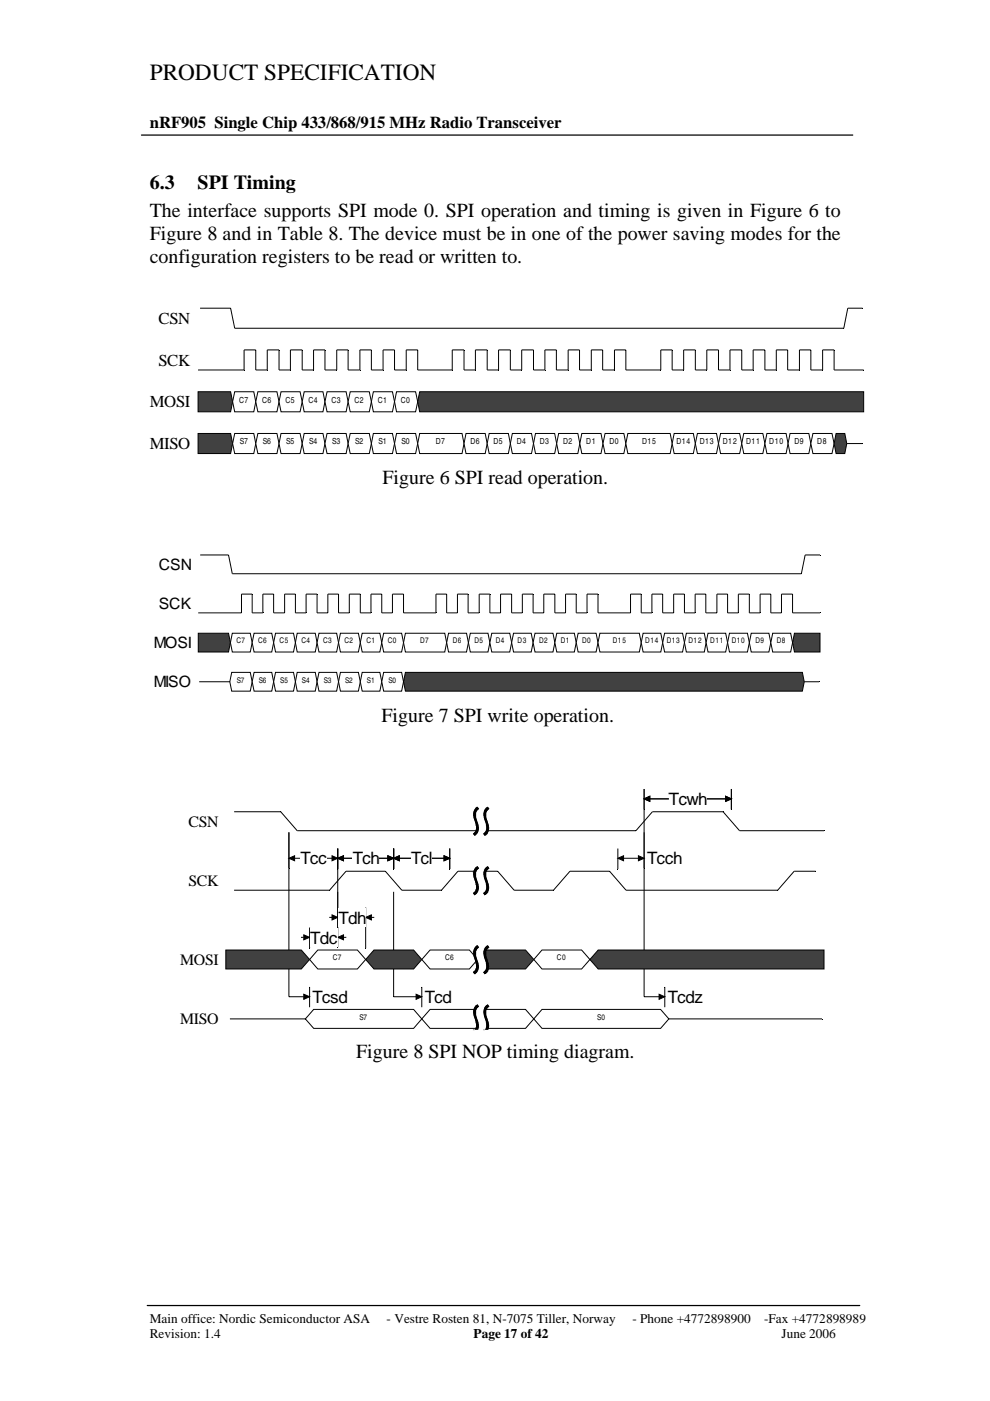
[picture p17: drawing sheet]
<svg xmlns="http://www.w3.org/2000/svg" width="210mm" height="297mm" viewBox="0 0 210 297" stroke-linecap="round" stroke-linejoin="round" font-family="sans-serif">
<defs><g id="words">
<text font-size="4.9" x="31.7" y="17">PRODUCT SPECIFICATION</text>
<g font-size="4.2">
<text x="31.7" y="40.1">6.3</text>
<text x="41.9" y="40.1">SPI Timing</text>
<text x="31.7" y="46">The interface supports SPI mode 0. SPI operation and timing is given in Figure 6 to</text>
<text x="31.7" y="50.9">Figure 8 and in Table 8. The device must be in one of the power saving modes for the</text>
<text x="31.7" y="55.8">configuration registers to be read or written to.</text>
<text x="81.1" y="102.7">Figure 6 SPI read operation.</text>
<text x="80.9" y="153">Figure 7 SPI write operation.</text>
<text x="75.5" y="224.4">Figure 8 SPI NOP timing diagram.</text>
</g>
<g font-size="3.6">
<text x="141.8" y="170.7">Tcwh</text>
<text x="63.7" y="183.3">Tcc</text>
<text x="74.8" y="183.3">Tch</text>
<text x="87.2" y="183.3">Tcl</text>
<text x="137.2" y="183.3">Tcch</text>
<text x="71.8" y="195.8">Tdh</text>
<text x="65.8" y="200">Tdc</text>
<text x="66.3" y="212.6">Tcsd</text>
<text x="90" y="212.6">Tcd</text>
<text x="141.6" y="212.6">Tcdz</text>
</g>
<g font-size="3.5">
<text x="31.7" y="27.1">nRF905 Single Chip 433/868/915 MHz Radio Transceiver</text>
<text x="33.6" y="68.7">CSN</text>
<text x="33.6" y="77.5">SCK</text>
<text x="31.7" y="86.4">MOSI</text>
<text x="31.7" y="95.2">MISO</text>
</g>
<g font-size="3.4">
<text x="39.9" y="175.2">CSN</text>
<text x="39.9" y="187.9">SCK</text>
<text x="38.2" y="204.6">MOSI</text>
<text x="38.2" y="217.1">MISO</text>
</g>
<g font-size="3.3">
<text x="33.7" y="120.8">CSN</text>
<text x="33.7" y="129.1">SCK</text>
<text x="32.6" y="137.4">MOSI</text>
<text x="32.6" y="145.6">MISO</text>
</g>
<g font-size="2.8">
<text x="31.7" y="280.5">Main office: Nordic Semiconductor ASA</text>
<text x="82" y="280.5">- Vestre Rosten 81, N-7075 Tiller, Norway</text>
<text x="134.1" y="280.5">- Phone +4772898900</text>
<text x="162" y="280.5">-Fax +4772898989</text>
<text x="31.8" y="283.8">Revision: 1.4</text>
<text x="100.4" y="283.8">Page 17 of 42</text>
<text x="165.7" y="283.8">June 2006</text>
</g>
<g font-size="1.8">
<text x="50.7" y="85.4">C7</text>
<text x="55.6" y="85.4">C6</text>
<text x="60.5" y="85.4">C5</text>
<text x="65.4" y="85.4">C4</text>
<text x="70.3" y="85.4">C3</text>
<text x="75.2" y="85.4">C2</text>
<text x="80.1" y="85.4">C1</text>
<text x="85" y="85.4">C0</text>
<text x="50.8" y="94.2">S7</text>
<text x="55.8" y="94.2">S6</text>
<text x="60.7" y="94.2">S5</text>
<text x="65.6" y="94.2">S4</text>
<text x="70.4" y="94.2">S3</text>
<text x="75.3" y="94.2">S2</text>
<text x="80.2" y="94.2">S1</text>
<text x="85.2" y="94.2">S0</text>
<text x="92.4" y="94.2">D7</text>
<text x="99.7" y="94.2">D6</text>
<text x="104.6" y="94.2">D5</text>
<text x="109.6" y="94.2">D4</text>
<text x="114.5" y="94.2">D3</text>
<text x="119.4" y="94.2">D2</text>
<text x="124.3" y="94.2">D1</text>
<text x="129.2" y="94.2">D0</text>
<text x="136.1" y="94.2">D15</text>
<text x="143.5" y="94.2">D14</text>
<text x="148.4" y="94.2">D13</text>
<text x="153.3" y="94.2">D12</text>
<text x="158.2" y="94.2">D11</text>
<text x="163.1" y="94.2">D10</text>
<text x="168.4" y="94.2">D9</text>
<text x="173.3" y="94.2">D8</text>
</g>
<g font-size="1.7">
<text x="50.1" y="136.4">C7</text>
<text x="54.7" y="136.4">C6</text>
<text x="59.3" y="136.4">C5</text>
<text x="63.9" y="136.4">C4</text>
<text x="68.5" y="136.4">C3</text>
<text x="73.1" y="136.4">C2</text>
<text x="77.7" y="136.4">C1</text>
<text x="82.2" y="136.4">C0</text>
<text x="89.1" y="136.4">D7</text>
<text x="96" y="136.4">D6</text>
<text x="100.6" y="136.4">D5</text>
<text x="105.2" y="136.4">D4</text>
<text x="109.7" y="136.4">D3</text>
<text x="114.3" y="136.4">D2</text>
<text x="118.9" y="136.4">D1</text>
<text x="123.5" y="136.4">D0</text>
<text x="129.9" y="136.4">D15</text>
<text x="136.8" y="136.4">D14</text>
<text x="141.4" y="136.4">D13</text>
<text x="146" y="136.4">D12</text>
<text x="150.6" y="136.4">D11</text>
<text x="155.2" y="136.4">D10</text>
<text x="160.2" y="136.4">D9</text>
<text x="164.7" y="136.4">D8</text>
<text x="50.2" y="144.7">S7</text>
<text x="54.9" y="144.7">S6</text>
<text x="59.4" y="144.7">S5</text>
<text x="64" y="144.7">S4</text>
<text x="68.6" y="144.7">S3</text>
<text x="73.2" y="144.7">S2</text>
<text x="77.8" y="144.7">S1</text>
<text x="82.4" y="144.7">S0</text>
<text x="70.5" y="203.6">C7</text>
<text x="94.4" y="203.6">C6</text>
<text x="118.1" y="203.6">C0</text>
<text x="76.2" y="216.2">S7</text>
<text x="126.6" y="216.2">S0</text>
</g>
</g></defs>
<path d="M30 28.6h150.8M31.2 276.8h151.1" fill="none" stroke="#000" stroke-width=".26"/>
<path d="M42 78.4h9.8v-4.2h2.4v4.2h2.5v-4.2h2.5v4.2h2.4v-4.2h2.5v4.2h2.4v-4.2h2.4v4.2h2.5v-4.2h2.4v4.2h2.5v-4.2h2.4v4.2h2.5v-4.2h2.5v4.2h2.4v-4.2h2.5v4.2h7.3v-4.2h2.5v4.2h2.4v-4.2h2.5v4.2h2.4v-4.2h2.5v4.2h2.4v-4.2h2.5v4.2h2.4v-4.2h2.5v4.2h2.5v-4.2h2.4v4.2h2.5v-4.2h2.4v4.2h2.5v-4.2h2.4v4.2h7.4v-4.2h2.4v4.2h2.4v-4.2h2.5v4.2h2.5v-4.2h2.4v4.2h2.5v-4.2h2.5v4.2h2.4v-4.2h2.5v4.2h2.4v-4.2h2.4v4.2h2.5v-4.2h2.4v4.2h2.5v-4.2h2.4v4.2h6.3M42.4 65.3h6.5l.9 4.3h129.1l.8-4.3h3.2" fill="none" stroke="#000" stroke-width=".21"/>
<path d="M42 83.1h6.9l.4 2.1-.4 2.1h-6.9z" fill-rule="evenodd" fill="#414141"/>
<path d="M42 83.1h6.9l.4 2.1-.4 2.1h-6.9z" fill="none" stroke="#000" stroke-width=".21"/>
<path d="M49.8 83.1h4l.4 2.1-.4 2.1h-4l-.5-2.1z" fill-rule="evenodd" fill="#fff"/>
<path d="M49.8 83.1h4l.4 2.1-.4 2.1h-4l-.5-2.1z" fill="none" stroke="#000" stroke-width=".21"/>
<path d="M54.7 83.1h4l.5 2.1-.5 2.1h-4l-.5-2.1z" fill-rule="evenodd" fill="#fff"/>
<path d="M54.7 83.1h4l.5 2.1-.5 2.1h-4l-.5-2.1z" fill="none" stroke="#000" stroke-width=".21"/>
<path d="M59.6 83.1h4l.5 2.1-.5 2.1h-4l-.4-2.1z" fill-rule="evenodd" fill="#fff"/>
<path d="M59.6 83.1h4l.5 2.1-.5 2.1h-4l-.4-2.1z" fill="none" stroke="#000" stroke-width=".21"/>
<path d="M64.5 83.1h4l.4 2.1-.4 2.1h-4l-.4-2.1z" fill-rule="evenodd" fill="#fff"/>
<path d="M64.5 83.1h4l.4 2.1-.4 2.1h-4l-.4-2.1z" fill="none" stroke="#000" stroke-width=".21"/>
<path d="M69.3 83.1h4.1l.4 2.1-.4 2.1h-4.1l-.4-2.1z" fill-rule="evenodd" fill="#fff"/>
<path d="M69.3 83.1h4.1l.4 2.1-.4 2.1h-4.1l-.4-2.1z" fill="none" stroke="#000" stroke-width=".21"/>
<path d="M74.3 83.1h4l.4 2.1-.4 2.1h-4l-.5-2.1z" fill-rule="evenodd" fill="#fff"/>
<path d="M74.3 83.1h4l.4 2.1-.4 2.1h-4l-.5-2.1z" fill="none" stroke="#000" stroke-width=".21"/>
<path d="M79.2 83.1h4l.5 2.1-.5 2.1h-4l-.5-2.1z" fill-rule="evenodd" fill="#fff"/>
<path d="M79.2 83.1h4l.5 2.1-.5 2.1h-4l-.5-2.1z" fill="none" stroke="#000" stroke-width=".21"/>
<path d="M84.1 83.1h4l.5 2.1-.5 2.1h-4l-.4-2.1z" fill-rule="evenodd" fill="#fff"/>
<path d="M84.1 83.1h4l.5 2.1-.5 2.1h-4l-.4-2.1z" fill="none" stroke="#000" stroke-width=".21"/>
<path d="M89 83.1h94.1v4.2h-94.1l-.4-2.1z" fill-rule="evenodd" fill="#414141"/>
<path d="M89 83.1h94.1v4.2h-94.1l-.4-2.1z" fill="none" stroke="#000" stroke-width=".21"/>
<path d="M42 91.9h6.9l.4 2.1-.4 2.2h-6.9z" fill-rule="evenodd" fill="#414141"/>
<path d="M42 91.9h6.9l.4 2.1-.4 2.2h-6.9z" fill="none" stroke="#000" stroke-width=".21"/>
<path d="M49.8 91.9h4l.4 2.1-.4 2.2h-4l-.5-2.2z" fill-rule="evenodd" fill="#fff"/>
<path d="M49.8 91.9h4l.4 2.1-.4 2.2h-4l-.5-2.2z" fill="none" stroke="#000" stroke-width=".21"/>
<path d="M54.7 91.9h4l.5 2.1-.5 2.2h-4l-.5-2.2z" fill-rule="evenodd" fill="#fff"/>
<path d="M54.7 91.9h4l.5 2.1-.5 2.2h-4l-.5-2.2z" fill="none" stroke="#000" stroke-width=".21"/>
<path d="M59.6 91.9h4l.5 2.1-.5 2.2h-4l-.4-2.2z" fill-rule="evenodd" fill="#fff"/>
<path d="M59.6 91.9h4l.5 2.1-.5 2.2h-4l-.4-2.2z" fill="none" stroke="#000" stroke-width=".21"/>
<path d="M64.5 91.9h4l.4 2.1-.4 2.2h-4l-.4-2.2z" fill-rule="evenodd" fill="#fff"/>
<path d="M64.5 91.9h4l.4 2.1-.4 2.2h-4l-.4-2.2z" fill="none" stroke="#000" stroke-width=".21"/>
<path d="M69.3 91.9h4.1l.4 2.1-.4 2.2h-4.1l-.4-2.2z" fill-rule="evenodd" fill="#fff"/>
<path d="M69.3 91.9h4.1l.4 2.1-.4 2.2h-4.1l-.4-2.2z" fill="none" stroke="#000" stroke-width=".21"/>
<path d="M74.3 91.9h4l.4 2.1-.4 2.2h-4l-.5-2.2z" fill-rule="evenodd" fill="#fff"/>
<path d="M74.3 91.9h4l.4 2.1-.4 2.2h-4l-.5-2.2z" fill="none" stroke="#000" stroke-width=".21"/>
<path d="M79.2 91.9h4l.5 2.1-.5 2.2h-4l-.5-2.2z" fill-rule="evenodd" fill="#fff"/>
<path d="M79.2 91.9h4l.5 2.1-.5 2.2h-4l-.5-2.2z" fill="none" stroke="#000" stroke-width=".21"/>
<path d="M84.1 91.9h4l.5 2.1-.5 2.2h-4l-.4-2.2z" fill-rule="evenodd" fill="#fff"/>
<path d="M84.1 91.9h4l.5 2.1-.5 2.2h-4l-.4-2.2z" fill="none" stroke="#000" stroke-width=".21"/>
<path d="M89 91.9h9l.4 2.1-.4 2.2h-9l-.4-2.2z" fill-rule="evenodd" fill="#fff"/>
<path d="M89 91.9h9l.4 2.1-.4 2.2h-9l-.4-2.2z" fill="none" stroke="#000" stroke-width=".21"/>
<path d="M98.8 91.9h4.1l.4 2.1-.4 2.2h-4.1l-.4-2.2z" fill-rule="evenodd" fill="#fff"/>
<path d="M98.8 91.9h4.1l.4 2.1-.4 2.2h-4.1l-.4-2.2z" fill="none" stroke="#000" stroke-width=".21"/>
<path d="M103.7 91.9h4.1l.4 2.1-.4 2.2h-4.1l-.4-2.2z" fill-rule="evenodd" fill="#fff"/>
<path d="M103.7 91.9h4.1l.4 2.1-.4 2.2h-4.1l-.4-2.2z" fill="none" stroke="#000" stroke-width=".21"/>
<path d="M108.6 91.9h4.1l.4 2.1-.4 2.2h-4.1l-.4-2.2z" fill-rule="evenodd" fill="#fff"/>
<path d="M108.6 91.9h4.1l.4 2.1-.4 2.2h-4.1l-.4-2.2z" fill="none" stroke="#000" stroke-width=".21"/>
<path d="M113.5 91.9h4.1l.4 2.1-.4 2.2h-4.1l-.4-2.2z" fill-rule="evenodd" fill="#fff"/>
<path d="M113.5 91.9h4.1l.4 2.1-.4 2.2h-4.1l-.4-2.2z" fill="none" stroke="#000" stroke-width=".21"/>
<path d="M118.4 91.9h4.1l.4 2.1-.4 2.2h-4.1l-.4-2.2z" fill-rule="evenodd" fill="#fff"/>
<path d="M118.4 91.9h4.1l.4 2.1-.4 2.2h-4.1l-.4-2.2z" fill="none" stroke="#000" stroke-width=".21"/>
<path d="M123.4 91.9h4l.4 2.1-.4 2.2h-4l-.5-2.2z" fill-rule="evenodd" fill="#fff"/>
<path d="M123.4 91.9h4l.4 2.1-.4 2.2h-4l-.5-2.2z" fill="none" stroke="#000" stroke-width=".21"/>
<path d="M128.3 91.9h4l.4 2.1-.4 2.2h-4l-.5-2.2z" fill-rule="evenodd" fill="#fff"/>
<path d="M128.3 91.9h4l.4 2.1-.4 2.2h-4l-.5-2.2z" fill="none" stroke="#000" stroke-width=".21"/>
<path d="M133.1 91.9h9l.4 2.1-.4 2.2h-9l-.4-2.2z" fill-rule="evenodd" fill="#fff"/>
<path d="M133.1 91.9h9l.4 2.1-.4 2.2h-9l-.4-2.2z" fill="none" stroke="#000" stroke-width=".21"/>
<path d="M142.9 91.9h4.1l.4 2.1-.4 2.2h-4.1l-.4-2.2z" fill-rule="evenodd" fill="#fff"/>
<path d="M142.9 91.9h4.1l.4 2.1-.4 2.2h-4.1l-.4-2.2z" fill="none" stroke="#000" stroke-width=".21"/>
<path d="M147.9 91.9h4l.4 2.1-.4 2.2h-4l-.5-2.2z" fill-rule="evenodd" fill="#fff"/>
<path d="M147.9 91.9h4l.4 2.1-.4 2.2h-4l-.5-2.2z" fill="none" stroke="#000" stroke-width=".21"/>
<path d="M152.8 91.9h4l.5 2.1-.5 2.2h-4l-.5-2.2z" fill-rule="evenodd" fill="#fff"/>
<path d="M152.8 91.9h4l.5 2.1-.5 2.2h-4l-.5-2.2z" fill="none" stroke="#000" stroke-width=".21"/>
<path d="M157.7 91.9h4l.5 2.1-.5 2.2h-4l-.4-2.2z" fill-rule="evenodd" fill="#fff"/>
<path d="M157.7 91.9h4l.5 2.1-.5 2.2h-4l-.4-2.2z" fill="none" stroke="#000" stroke-width=".21"/>
<path d="M162.6 91.9h4.1l.4 2.1-.4 2.2h-4.1l-.4-2.2z" fill-rule="evenodd" fill="#fff"/>
<path d="M162.6 91.9h4.1l.4 2.1-.4 2.2h-4.1l-.4-2.2z" fill="none" stroke="#000" stroke-width=".21"/>
<path d="M167.5 91.9h4l.4 2.1-.4 2.2h-4l-.4-2.2z" fill-rule="evenodd" fill="#fff"/>
<path d="M167.5 91.9h4l.4 2.1-.4 2.2h-4l-.4-2.2z" fill="none" stroke="#000" stroke-width=".21"/>
<path d="M172.4 91.9h4l.4 2.1-.4 2.2h-4l-.5-2.2z" fill-rule="evenodd" fill="#fff"/>
<path d="M172.4 91.9h4l.4 2.1-.4 2.2h-4l-.5-2.2z" fill="none" stroke="#000" stroke-width=".21"/>
<path d="M177.3 91.9h1.8l.4 2.1-.4 2.2h-1.8l-.5-2.2z" fill-rule="evenodd" fill="#414141"/>
<path d="M177.3 91.9h1.8l.4 2.1-.4 2.2h-1.8l-.5-2.2zM179.5 94h3.4" fill="none" stroke="#000" stroke-width=".21"/>
<g fill="#fff">
<path d="M33.6 65.5h6.8v4h-6.8z"/>
<path d="M33.6 74.4h6.8v3.9h-6.8z"/>
<path d="M31.7 83.2h8.7v4h-8.7z"/>
<path d="M31.7 92.1h8.7v4h-8.7z"/>
</g>
<path d="M42.4 117.7h6.1l.8 3.9h120.6l.8-3.9h3.2M42 129.9h9.2v-3.9h2.3v3.9h2.2v-3.9h2.3v3.9h2.3v-3.9h2.3v3.9h2.3v-3.9h2.3v3.9h2.3v-3.9h2.3v3.9h2.3v-3.9h2.3v3.9h2.3v-3.9h2.2v3.9h2.3v-3.9h2.4v3.9h6.8v-3.9h2.3v3.9h2.3v-3.9h2.3v3.9h2.3v-3.9h2.3v3.9h2.2v-3.9h2.4v3.9h2.2v-3.9h2.3v3.9h2.3v-3.9h2.3v3.9h2.3v-3.9h2.3v3.9h2.3v-3.9h2.3v3.9h6.9v-3.9h2.3v3.9h2.2v-3.9h2.3v3.9h2.3v-3.9h2.3v3.9h2.3v-3.9h2.2v3.9h2.4v-3.9h2.3v3.9h2.2v-3.9h2.4v3.9h2.3v-3.9h2.2v3.9h2.3v-3.9h2.3v3.9h5.9" fill="none" stroke="#000" stroke-width=".21"/>
<path d="M42 134.3h6.5l.4 1.9-.4 2h-6.5z" fill-rule="evenodd" fill="#414141"/>
<path d="M42 134.3h6.5l.4 1.9-.4 2h-6.5z" fill="none" stroke="#000" stroke-width=".21"/>
<path d="M49.3 134.3h3.8l.4 1.9-.4 2h-3.8l-.4-2z" fill-rule="evenodd" fill="#fff"/>
<path d="M49.3 134.3h3.8l.4 1.9-.4 2h-3.8l-.4-2z" fill="none" stroke="#000" stroke-width=".21"/>
<path d="M53.9 134.3h3.7l.4 1.9-.4 2h-3.7l-.4-2z" fill-rule="evenodd" fill="#fff"/>
<path d="M53.9 134.3h3.7l.4 1.9-.4 2h-3.7l-.4-2z" fill="none" stroke="#000" stroke-width=".21"/>
<path d="M58.4 134.3h3.8l.4 1.9-.4 2h-3.8l-.4-2z" fill-rule="evenodd" fill="#fff"/>
<path d="M58.4 134.3h3.8l.4 1.9-.4 2h-3.8l-.4-2z" fill="none" stroke="#000" stroke-width=".21"/>
<path d="M63 134.3h3.8l.4 1.9-.4 2h-3.8l-.4-2z" fill-rule="evenodd" fill="#fff"/>
<path d="M63 134.3h3.8l.4 1.9-.4 2h-3.8l-.4-2z" fill="none" stroke="#000" stroke-width=".21"/>
<path d="M67.6 134.3h3.8l.4 1.9-.4 2h-3.8l-.4-2z" fill-rule="evenodd" fill="#fff"/>
<path d="M67.6 134.3h3.8l.4 1.9-.4 2h-3.8l-.4-2z" fill="none" stroke="#000" stroke-width=".21"/>
<path d="M72.2 134.3h3.8l.4 1.9-.4 2h-3.8l-.4-2z" fill-rule="evenodd" fill="#fff"/>
<path d="M72.2 134.3h3.8l.4 1.9-.4 2h-3.8l-.4-2z" fill="none" stroke="#000" stroke-width=".21"/>
<path d="M76.8 134.3h3.7l.4 1.9-.4 2h-3.7l-.4-2z" fill-rule="evenodd" fill="#fff"/>
<path d="M76.8 134.3h3.7l.4 1.9-.4 2h-3.7l-.4-2z" fill="none" stroke="#000" stroke-width=".21"/>
<path d="M81.3 134.3h3.9l.4 1.9-.4 2h-3.9l-.4-2z" fill-rule="evenodd" fill="#fff"/>
<path d="M81.3 134.3h3.9l.4 1.9-.4 2h-3.9l-.4-2z" fill="none" stroke="#000" stroke-width=".21"/>
<path d="M86 134.3h8.3l.4 1.9-.4 2h-8.3l-.4-2z" fill-rule="evenodd" fill="#fff"/>
<path d="M86 134.3h8.3l.4 1.9-.4 2h-8.3l-.4-2z" fill="none" stroke="#000" stroke-width=".21"/>
<path d="M95.1 134.3h3.8l.4 1.9-.4 2h-3.8l-.4-2z" fill-rule="evenodd" fill="#fff"/>
<path d="M95.1 134.3h3.8l.4 1.9-.4 2h-3.8l-.4-2z" fill="none" stroke="#000" stroke-width=".21"/>
<path d="M99.7 134.3h3.8l.4 1.9-.4 2h-3.8l-.4-2z" fill-rule="evenodd" fill="#fff"/>
<path d="M99.7 134.3h3.8l.4 1.9-.4 2h-3.8l-.4-2z" fill="none" stroke="#000" stroke-width=".21"/>
<path d="M104.3 134.3h3.8l.4 1.9-.4 2h-3.8l-.4-2z" fill-rule="evenodd" fill="#fff"/>
<path d="M104.3 134.3h3.8l.4 1.9-.4 2h-3.8l-.4-2z" fill="none" stroke="#000" stroke-width=".21"/>
<path d="M108.9 134.3h3.7l.4 1.9-.4 2h-3.7l-.4-2z" fill-rule="evenodd" fill="#fff"/>
<path d="M108.9 134.3h3.7l.4 1.9-.4 2h-3.7l-.4-2z" fill="none" stroke="#000" stroke-width=".21"/>
<path d="M113.4 134.3h3.8l.4 1.9-.4 2h-3.8l-.4-2z" fill-rule="evenodd" fill="#fff"/>
<path d="M113.4 134.3h3.8l.4 1.9-.4 2h-3.8l-.4-2z" fill="none" stroke="#000" stroke-width=".21"/>
<path d="M118 134.3h3.8l.4 1.9-.4 2h-3.8l-.4-2z" fill-rule="evenodd" fill="#fff"/>
<path d="M118 134.3h3.8l.4 1.9-.4 2h-3.8l-.4-2z" fill="none" stroke="#000" stroke-width=".21"/>
<path d="M122.6 134.3h3.8l.4 1.9-.4 2h-3.8l-.4-2z" fill-rule="evenodd" fill="#fff"/>
<path d="M122.6 134.3h3.8l.4 1.9-.4 2h-3.8l-.4-2z" fill="none" stroke="#000" stroke-width=".21"/>
<path d="M127.2 134.3h8.4l.4 1.9-.4 2h-8.4l-.4-2z" fill-rule="evenodd" fill="#fff"/>
<path d="M127.2 134.3h8.4l.4 1.9-.4 2h-8.4l-.4-2z" fill="none" stroke="#000" stroke-width=".21"/>
<path d="M136.4 134.3h3.7l.4 1.9-.4 2h-3.7l-.4-2z" fill-rule="evenodd" fill="#fff"/>
<path d="M136.4 134.3h3.7l.4 1.9-.4 2h-3.7l-.4-2z" fill="none" stroke="#000" stroke-width=".21"/>
<path d="M140.9 134.3h3.8l.4 1.9-.4 2h-3.8l-.4-2z" fill-rule="evenodd" fill="#fff"/>
<path d="M140.9 134.3h3.8l.4 1.9-.4 2h-3.8l-.4-2z" fill="none" stroke="#000" stroke-width=".21"/>
<path d="M145.5 134.3h3.8l.4 1.9-.4 2h-3.8l-.4-2z" fill-rule="evenodd" fill="#fff"/>
<path d="M145.5 134.3h3.8l.4 1.9-.4 2h-3.8l-.4-2z" fill="none" stroke="#000" stroke-width=".21"/>
<path d="M150.1 134.3h3.8l.4 1.9-.4 2h-3.8l-.4-2z" fill-rule="evenodd" fill="#fff"/>
<path d="M150.1 134.3h3.8l.4 1.9-.4 2h-3.8l-.4-2z" fill="none" stroke="#000" stroke-width=".21"/>
<path d="M154.7 134.3h3.8l.4 1.9-.4 2h-3.8l-.4-2z" fill-rule="evenodd" fill="#fff"/>
<path d="M154.7 134.3h3.8l.4 1.9-.4 2h-3.8l-.4-2z" fill="none" stroke="#000" stroke-width=".21"/>
<path d="M159.3 134.3h3.7l.4 1.9-.4 2h-3.7l-.4-2z" fill-rule="evenodd" fill="#fff"/>
<path d="M159.3 134.3h3.7l.4 1.9-.4 2h-3.7l-.4-2z" fill="none" stroke="#000" stroke-width=".21"/>
<path d="M163.8 134.3h3.8l.4 1.9-.4 2h-3.8l-.4-2z" fill-rule="evenodd" fill="#fff"/>
<path d="M163.8 134.3h3.8l.4 1.9-.4 2h-3.8l-.4-2z" fill="none" stroke="#000" stroke-width=".21"/>
<path d="M168.4 134.3h5.5v3.9h-5.5l-.4-2z" fill-rule="evenodd" fill="#414141"/>
<path d="M168.4 134.3h5.5v3.9h-5.5l-.4-2zM42.2 144.5h6.5" fill="none" stroke="#000" stroke-width=".21"/>
<path d="M49.1 142.6h4l.4 1.9-.4 2h-4l-.4-2z" fill-rule="evenodd" fill="#fff"/>
<path d="M49.1 142.6h4l.4 1.9-.4 2h-4l-.4-2z" fill="none" stroke="#000" stroke-width=".21"/>
<path d="M53.9 142.6h3.7l.4 1.9-.4 2h-3.7l-.4-2z" fill-rule="evenodd" fill="#fff"/>
<path d="M53.9 142.6h3.7l.4 1.9-.4 2h-3.7l-.4-2z" fill="none" stroke="#000" stroke-width=".21"/>
<path d="M58.4 142.6h3.8l.4 1.9-.4 2h-3.8l-.4-2z" fill-rule="evenodd" fill="#fff"/>
<path d="M58.4 142.6h3.8l.4 1.9-.4 2h-3.8l-.4-2z" fill="none" stroke="#000" stroke-width=".21"/>
<path d="M63 142.6h3.8l.4 1.9-.4 2h-3.8l-.4-2z" fill-rule="evenodd" fill="#fff"/>
<path d="M63 142.6h3.8l.4 1.9-.4 2h-3.8l-.4-2z" fill="none" stroke="#000" stroke-width=".21"/>
<path d="M67.6 142.6h3.8l.4 1.9-.4 2h-3.8l-.4-2z" fill-rule="evenodd" fill="#fff"/>
<path d="M67.6 142.6h3.8l.4 1.9-.4 2h-3.8l-.4-2z" fill="none" stroke="#000" stroke-width=".21"/>
<path d="M72.2 142.6h3.8l.4 1.9-.4 2h-3.8l-.4-2z" fill-rule="evenodd" fill="#fff"/>
<path d="M72.2 142.6h3.8l.4 1.9-.4 2h-3.8l-.4-2z" fill="none" stroke="#000" stroke-width=".21"/>
<path d="M76.8 142.6h3.7l.4 1.9-.4 2h-3.7l-.4-2z" fill-rule="evenodd" fill="#fff"/>
<path d="M76.8 142.6h3.7l.4 1.9-.4 2h-3.7l-.4-2z" fill="none" stroke="#000" stroke-width=".21"/>
<path d="M81.3 142.6h3.9l.4 1.9-.4 2h-3.9l-.4-2z" fill-rule="evenodd" fill="#fff"/>
<path d="M81.3 142.6h3.9l.4 1.9-.4 2h-3.9l-.4-2z" fill="none" stroke="#000" stroke-width=".21"/>
<path d="M86 142.6h84.1l.4 1.9-.4 2h-84.1l-.4-2z" fill-rule="evenodd" fill="#414141"/>
<path d="M86 142.6h84.1l.4 1.9-.4 2h-84.1l-.4-2zM170.5 144.5h3.2" fill="none" stroke="#000" stroke-width=".21"/>
<g fill="#fff">
<path d="M33.7 117.8h6.8v3.7h-6.8z"/>
<path d="M33.7 126.1h6.9v3.7h-6.9z"/>
<path d="M32.6 134.4h7.9v3.7h-7.9z"/>
<path d="M32.6 142.7h7.9v3.7h-7.9z"/>
</g>
<g fill="#000">
<path d="M136.6 169.4l1.2-.6v1.1zM153.9 168.8l1.2 .6-1.2 .5zM61.3 182l1.2-.6v1.1zM64.4 198.2l1.2 .5-1.2 .6zM71.6 182l1.2-.6v1.1zM70.4 181.4l1.2 .6-1.2 .5zM71.6 198.7l1.2-.5v1.1zM70.4 194l1.2 .5-1.2 .6zM77.5 194.5l1.2-.5v1.1zM82.2 181.4l1.3 .6-1.3 .5zM83.5 182l1.2-.6v1.1zM94.1 181.4l1.3 .6-1.3 .5z"/>
<path d="M131 182l1.2-.6v1.1zM135.4 181.4l1.2 .6-1.2 .5zM64.4 210.8l1.2 .5-1.2 .6zM88.2 210.8l1.2 .5-1.2 .6zM139.7 210.8l1.2 .5-1.2 .6z"/>
</g>
<g fill="none" stroke="#000" stroke-width=".21">
<path d="M49.6 172.1h9.9l3.5 4h71.8l3.5-4h15l3.5 4h17.9M61.3 176.5v34.8h3.1M71.6 179.9v20.9M83.5 179.9v4.4M95.4 179.9v4.4M131 179.9v4.4M136.6 169.4l1.2-.6v1.1zM136.6 167.3v44h3.1M137.8 169.4h4M149.8 169.4h4.1M153.9 168.8l1.2 .6-1.2 .5zM155.1 167.3v4.3"/>
<path d="M61.3 182l1.2-.6v1.1zM62.5 182h1.2M63.8 198.7h.6M64.4 198.2l1.2 .5-1.2 .6zM65.6 196.7v4.3M69.2 182h1.2M69.8 194.5h.6M70.4 181.4l1.2 .6-1.2 .5zM70.4 194l1.2 .5-1.2 .6zM71.6 182l1.2-.6v1.1zM71.6 198.7l1.2-.5v1.1zM72.8 182h2"/>
<path d="M72.8 198.7h.6M77.5 194.5l1.2-.5v1.1zM77.5 192.4v8.6M78.7 194.5h.7M80.3 182h1.9M82.2 181.4l1.3 .6-1.3 .5zM83.5 182l1.2-.6v1.1zM83.5 189.1v22.2h4.7M84.7 182h2.4M91.6 182h2.5M94.1 181.4l1.3 .6-1.3 .5zM131 182l1.2-.6v1.1z"/>
<path d="M132.2 182h3.2M135.4 181.4l1.2 .6-1.2 .5zM173 184.7h-4.6l-3.5 4h-32.2l-3.5-4h-8.4l-3.5 4h-8.3l-3.5-4h-8.4l-3.5 4h-8.4l-3.5-4h-8.3l-3.5 4h-20.3M64.4 210.8l1.2 .5-1.2 .6zM65.6 209.3v4.3M88.2 210.8l1.2 .5-1.2 .6zM89.4 209.3v4.3M139.7 210.8l1.2 .5-1.2 .6zM140.9 209.3v4.3"/>
</g>
<path d="M47.9 201.4h16l1.7 2-1.7 2h-16z" fill-rule="evenodd" fill="#414141"/>
<path d="M47.9 201.4h16l1.7 2-1.7 2h-16z" fill="none" stroke="#000" stroke-width=".21"/>
<path d="M67.4 201.4h8.4l1.7 2-1.7 2h-8.4l-1.8-2z" fill-rule="evenodd" fill="#fff"/>
<path d="M67.4 201.4h8.4l1.7 2-1.7 2h-8.4l-1.8-2z" fill="none" stroke="#000" stroke-width=".21"/>
<path d="M79.3 201.4h8.4l1.7 2-1.7 2h-8.4l-1.8-2z" fill-rule="evenodd" fill="#414141"/>
<path d="M79.3 201.4h8.4l1.7 2-1.7 2h-8.4l-1.8-2z" fill="none" stroke="#000" stroke-width=".21"/>
<path d="M91.2 201.4h8.3l1.8 2-1.8 2h-8.3l-1.8-2z" fill-rule="evenodd" fill="#fff"/>
<path d="M91.2 201.4h8.3l1.8 2-1.8 2h-8.3l-1.8-2z" fill="none" stroke="#000" stroke-width=".21"/>
<path d="M103 201.4h8.4l1.8 2-1.8 2h-8.4l-1.7-2z" fill-rule="evenodd" fill="#414141"/>
<path d="M103 201.4h8.4l1.8 2-1.8 2h-8.4l-1.7-2z" fill="none" stroke="#000" stroke-width=".21"/>
<path d="M114.9 201.4h8.4l1.8 2-1.8 2h-8.4l-1.7-2z" fill-rule="evenodd" fill="#fff"/>
<path d="M114.9 201.4h8.4l1.8 2-1.8 2h-8.4l-1.7-2z" fill="none" stroke="#000" stroke-width=".21"/>
<path d="M126.8 201.4h47.9v4h-47.9l-1.7-2z" fill-rule="evenodd" fill="#414141"/>
<path d="M48.7 216h16M126.8 201.4h47.9v4h-47.9l-1.7-2z" fill="none" stroke="#000" stroke-width=".21"/>
<path d="M66.5 214h21.2l1.7 2-1.7 2h-21.2l-1.8-2z" fill-rule="evenodd" fill="#fff"/>
<path d="M66.5 214h21.2l1.7 2-1.7 2h-21.2l-1.8-2z" fill="none" stroke="#000" stroke-width=".21"/>
<path d="M91.2 214h20.2l1.8 2-1.8 2h-20.2l-1.8-2z" fill-rule="evenodd" fill="#fff"/>
<path d="M91.2 214h20.2l1.8 2-1.8 2h-20.2l-1.8-2z" fill="none" stroke="#000" stroke-width=".21"/>
<path d="M114.9 214h25.2l1.7 2-1.7 2h-25.2l-1.7-2z" fill-rule="evenodd" fill="#fff"/>
<path d="M114.9 214h25.2l1.7 2-1.7 2h-25.2l-1.7-2zM141.8 216h32.5" fill="none" stroke="#000" stroke-width=".21"/>
<path d="M101.3 171h2.1l-.1 .1a1.99 1.99 0 0 0-.6 2.6l.3 .8a1.72 1.72 0 0 1-.6 2.2l.3 .5h-2.1l.1-.1a2.27 2.27 0 0 0 .5-3l-.3-.9v-.9l.7-.8z" fill-rule="evenodd" fill="#fff"/>
<g fill="#000">
<path d="M100.9 171.2l.4-.2 .3 .5-.7 .8v.9l.2 .7a2.46 2.46 0 0 1-.2 3.2l-.3 .1-.3-.5 .4-.3 .2-.6-.1-1.3a2.96 2.96 0 0 1 .1-3.3z" fill-rule="evenodd"/>
<path d="M103 171.2l.4-.2 .4 .5-.7 .8v.9a3.9 3.9 0 0 1 .3 3.5l-.7 .5-.3-.5 .6-.5 .1-.4-.1-1.3a2.96 2.96 0 0 1 0-3.3z" fill-rule="evenodd"/>
</g>
<path d="M101.3 183.6h2.1l-.1 .1a2.01 2.01 0 0 0-.6 2.6l.3 .8a1.7 1.7 0 0 1-.6 2.2l.3 .5h-2.1l.1-.1a2.23 2.23 0 0 0 .5-3l-.3-.8v-1l.7-.8z" fill-rule="evenodd" fill="#fff"/>
<g fill="#000">
<path d="M100.9 183.9l.4-.3 .3 .5-.7 .8 .1 1.2a3.5 3.5 0 0 1 .1 3.4l-.5 .3-.3-.5 .4-.3 .2-.6-.1-1.3a2.96 2.96 0 0 1 .1-3.2z" fill-rule="evenodd"/>
<path d="M103 183.9l.4-.3 .4 .5-.7 .8v1.2a3.4 3.4 0 0 1 .1 3.4l-.5 .3-.3-.5 .6-.6v-1.6a2.96 2.96 0 0 1 0-3.2z" fill-rule="evenodd"/>
</g>
<path d="M101.3 200.4h2.1l-.1 .1a2.01 2.01 0 0 0-.6 2.6l.3 .8a1.7 1.7 0 0 1-.6 2.2l.3 .5h-2.1l.1-.1a2.23 2.23 0 0 0 .5-3l-.3-.9v-.9l.7-.8z" fill-rule="evenodd" fill="#fff"/>
<g fill="#000">
<path d="M100.9 200.6l.4-.2 .3 .5-.7 .8 .1 1.2a3.5 3.5 0 0 1 .1 3.3l-.5 .4-.3-.5 .4-.3 .2-.6-.1-1.3a2.96 2.96 0 0 1 .1-3.3z" fill-rule="evenodd"/>
<path d="M103 200.6l.4-.2 .4 .5-.7 .8v1.2a3.4 3.4 0 0 1 .1 3.3l-.5 .4-.3-.5 .6-.7v-1.5a2.96 2.96 0 0 1 0-3.3z" fill-rule="evenodd"/>
</g>
<path d="M101.3 212.9h2.1l-.1 .1a1.99 1.99 0 0 0-.6 2.6l.3 .8a1.74 1.74 0 0 1-.2 1.9h-2.2h.7a4.7 4.7 0 0 0-.4-3.1v-1l.3-.5 .4-.3z" fill-rule="evenodd" fill="#fff"/>
<g fill="#000">
<path d="M100.9 213.1l.4-.2 .3 .5-.4 .3-.3 .5v1l.4 1.2a2.38 2.38 0 0 1 0 1.9h-1h.4l.2-.3v-1.4a3.5 3.5 0 0 1 0-3.5z" fill-rule="evenodd"/>
<path d="M103 213.1l.4-.2 .4 .5-.7 .8v1l.3 1a2.93 2.93 0 0 1 .1 2.1h-1.1h.4l.2-.3v-1.4a3.5 3.5 0 0 1 0-3.5z" fill-rule="evenodd"/>
</g>
<path d="M101.3 171h2.1l-.1 .1a1.99 1.99 0 0 0-.6 2.6l.3 .8a1.72 1.72 0 0 1-.6 2.2l.3 .5h-2.1l.1-.1a2.27 2.27 0 0 0 .5-3l-.3-.9v-.9l.7-.8z" fill-rule="evenodd" fill="#fff"/>
<g fill="#000">
<path d="M100.9 171.2l.4-.2 .3 .5-.7 .8v.9l.2 .7a2.46 2.46 0 0 1-.2 3.2l-.3 .1-.3-.5 .4-.3 .2-.6-.1-1.3a2.96 2.96 0 0 1 .1-3.3z" fill-rule="evenodd"/>
<path d="M103 171.2l.4-.2 .4 .5-.7 .8v.9a3.9 3.9 0 0 1 .3 3.5l-.7 .5-.3-.5 .6-.5 .1-.4-.1-1.3a2.96 2.96 0 0 1 0-3.3z" fill-rule="evenodd"/>
</g>
<path d="M101.3 183.6h2.1l-.1 .1a2.01 2.01 0 0 0-.6 2.6l.3 .8a1.7 1.7 0 0 1-.6 2.2l.3 .5h-2.1l.1-.1a2.23 2.23 0 0 0 .5-3l-.3-.8v-1l.7-.8z" fill-rule="evenodd" fill="#fff"/>
<g fill="#000">
<path d="M100.9 183.9l.4-.3 .3 .5-.7 .8 .1 1.2a3.5 3.5 0 0 1 .1 3.4l-.5 .3-.3-.5 .4-.3 .2-.6-.1-1.3a2.96 2.96 0 0 1 .1-3.2z" fill-rule="evenodd"/>
<path d="M103 183.9l.4-.3 .4 .5-.7 .8v1.2a3.4 3.4 0 0 1 .1 3.4l-.5 .3-.3-.5 .6-.6v-1.6a2.96 2.96 0 0 1 0-3.2z" fill-rule="evenodd"/>
</g>
<path d="M101.3 200.4h2.1l-.1 .1a2.01 2.01 0 0 0-.6 2.6l.3 .8a1.7 1.7 0 0 1-.6 2.2l.3 .5h-2.1l.1-.1a2.23 2.23 0 0 0 .5-3l-.3-.9v-.9l.7-.8z" fill-rule="evenodd" fill="#fff"/>
<g fill="#000">
<path d="M100.9 200.6l.4-.2 .3 .5-.7 .8 .1 1.2a3.5 3.5 0 0 1 .1 3.3l-.5 .4-.3-.5 .4-.3 .2-.6-.1-1.3a2.96 2.96 0 0 1 .1-3.3z" fill-rule="evenodd"/>
<path d="M103 200.6l.4-.2 .4 .5-.7 .8v1.2a3.4 3.4 0 0 1 .1 3.3l-.5 .4-.3-.5 .6-.7v-1.5a2.96 2.96 0 0 1 0-3.3z" fill-rule="evenodd"/>
</g>
<path d="M101.3 212.9h2.1l-.1 .1a1.99 1.99 0 0 0-.6 2.6l.3 .8a1.74 1.74 0 0 1-.2 1.9h-2.2h.7a4.7 4.7 0 0 0-.4-3.1v-1l.3-.5 .4-.3z" fill-rule="evenodd" fill="#fff"/>
<g fill="#000">
<path d="M100.9 213.1l.4-.2 .3 .5-.4 .3-.3 .5v1l.4 1.2a2.38 2.38 0 0 1 0 1.9h-1h.4l.2-.3v-1.4a3.5 3.5 0 0 1 0-3.5z" fill-rule="evenodd"/>
<path d="M103 213.1l.4-.2 .4 .5-.7 .8v1l.3 1a2.93 2.93 0 0 1 .1 2.1h-1.1h.4l.2-.3v-1.4a3.5 3.5 0 0 1 0-3.5z" fill-rule="evenodd"/>
</g>
<g fill="#fff">
<path d="M141.6 209.4h7.4v4h-7.4z"/>
<path d="M90 209.4h5.8v4h-5.8z"/>
<path d="M66.3 209.4h7.5v4h-7.5z"/>
<path d="M71.8 192.6h5.7v4h-5.7z"/>
<path d="M65.8 196.8h5.8v4h-5.8z"/>
<path d="M137.2 180h7.3v4.1h-7.3z"/>
<path d="M87.2 180h4.4v4.1h-4.4z"/>
<path d="M74.8 180h5.5v4.1h-5.5z"/>
<path d="M63.7 180h5.6v4.1h-5.6z"/>
<path d="M141.8 167.4h8v4h-8z"/>
<path d="M39.9 172.3h6.4v3.7h-6.4z"/>
<path d="M39.9 184.9h6.4v3.7h-6.4z"/>
<path d="M38.2 201.6h8.2v3.8h-8.2z"/>
<path d="M38.2 214.2h8.2v3.7h-8.2z"/>
</g>
<use href="#words"/>
</svg>
